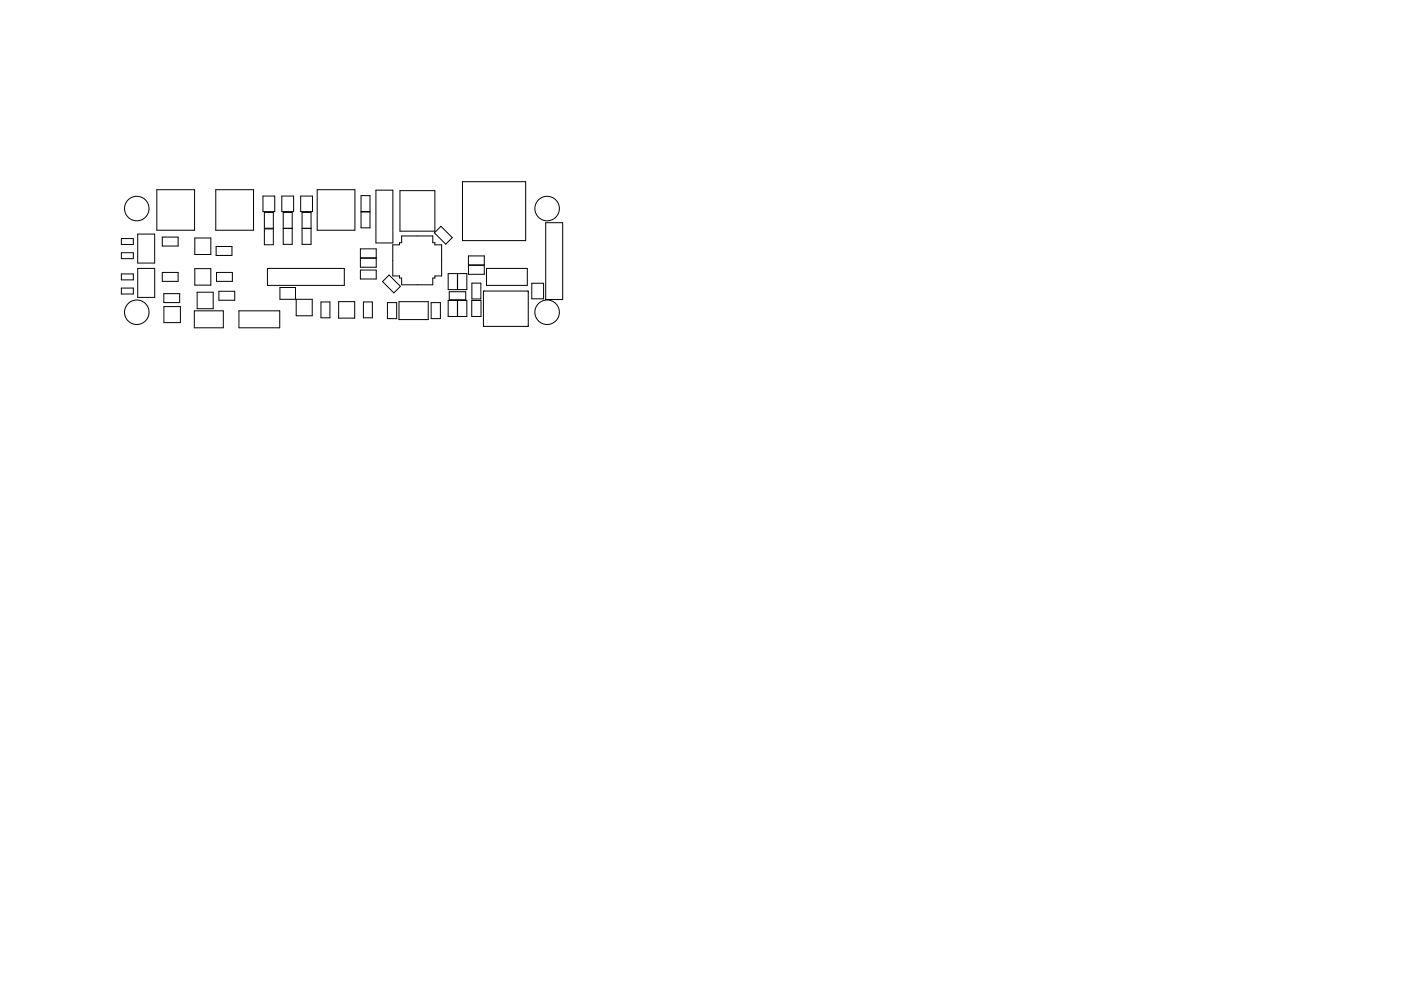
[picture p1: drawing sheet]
<svg xmlns="http://www.w3.org/2000/svg" width="297mm" height="210mm" viewBox="0 0 297 210" stroke-linecap="round" stroke-linejoin="round" font-family="sans-serif">
<g fill="none" stroke="#000" stroke-width=".21">
<path d="M98.1 38.5h13.4v12.5h-13.4zM25.7 50.6h2.6v1.3h-2.6zM25.7 53.6h2.6v1.3h-2.6zM25.7 58.1h2.6v1.3h-2.6zM29.2 49.7h3.6v6.1h-3.6zM29.2 56.9h3.6v6.2h-3.6zM33.3 40.2h8v8.6h-8zM34.4 57.8h3.4v1.9h-3.4zM34.4 50.3h3.4v1.9h-3.4zM41.3 57h3.4v3.5h-3.4zM41.3 50.5h3.4v3.5h-3.4zM45.7 40.2h8v8.6h-8z"/>
<path d="M45.8 52.3h3.4v1.9h-3.4zM45.9 57.8h3.4v1.9h-3.4zM55.7 41.6h2.6v3.3h-2.6zM56 45.1h2v3.3h-2zM56 48.6h2v3.3h-2zM56.7 56.9h16.3v3.6h-16.3zM59.7 41.6h2.6v3.3h-2.6zM60 45.1h2v6.7h-2zM60 48.4h2M60 48.5h2M63.7 41.6h2.6v3.3h-2.6zM64 45.1h2v6.7h-2z"/>
<path d="M64 48.4h2M64 48.5h2M67.3 40.2h8v8.6h-8zM76.4 52.8h3.4v1.9h-3.4zM76.4 54.8h3.4v1.9h-3.4zM76.4 57.3h3.4v1.9h-3.4zM76.6 41.5h1.8v3.4h-1.8zM76.6 45h1.8v3.3h-1.8zM79.7 40.3h3.6v11.2h-3.6zM82.5 58.4l2.4 2.4-1.4 1.3-2.4-2.4zM83.3 51.9h1.4v-.4h.5v-1.4h6.6v1.4h.4v.4h1.4v6.6h-1.4v.5h-.4v1.4h-6.6v-1.4h-.5v-.5h-1.4zM84.8 40.4h7.4v8.6h-7.4z"/>
<path d="M93.5 48l2.4 2.4-1.4 1.4-2.4-2.4zM95 58h4v3.4h-4zM97 58v3.4M99.3 56.3h3.4v1.9h-3.4zM99.3 54.3h3.4v1.9h-3.4zM103.1 56.9h8.7v3.6h-8.7zM115.7 47.2h3.6v16.3h-3.6zM25.7 61.1h2.6v1.3h-2.6zM34.7 62.3h3.4v1.9h-3.4zM34.7 65h3.6v3.4h-3.6zM41.2 65.9h6.1v3.6h-6.1zM41.8 62h3.4v3.5h-3.4z"/>
<path d="M46.4 61.8h3.4v1.9h-3.4zM50.7 65.9h8.6v3.6h-8.6zM59.3 61h3.4v2.5h-3.4zM62.8 63.5h3.4v3.5h-3.4zM68 64.1h2v3.3h-2zM71.8 64h3.4v3.5h-3.4zM77 64.1h2v3.3h-2zM82.1 64.2h2v3.4h-2zM84.6 64h6.2v3.8h-6.2zM91.4 64.2h2v3.4h-2zM95 63.7h4v3.4h-4zM95.2 61.9h3.6v1.7h-3.6z"/>
<path d="M97 63.7v3.4M100 63.7h2v3.4h-2zM100.1 60.1h1.9v3.3h-1.9zM102.5 61.7h9.5v7.5h-9.5zM112.8 60.1h2.4v3.3h-2.4z"/>
<circle cx="29" cy="44.2" r="2.6"/>
<circle cx="116" cy="44.2" r="2.6"/>
<circle cx="29" cy="66.2" r="2.6"/>
<circle cx="116" cy="66.2" r="2.6"/>
</g>
</svg>
